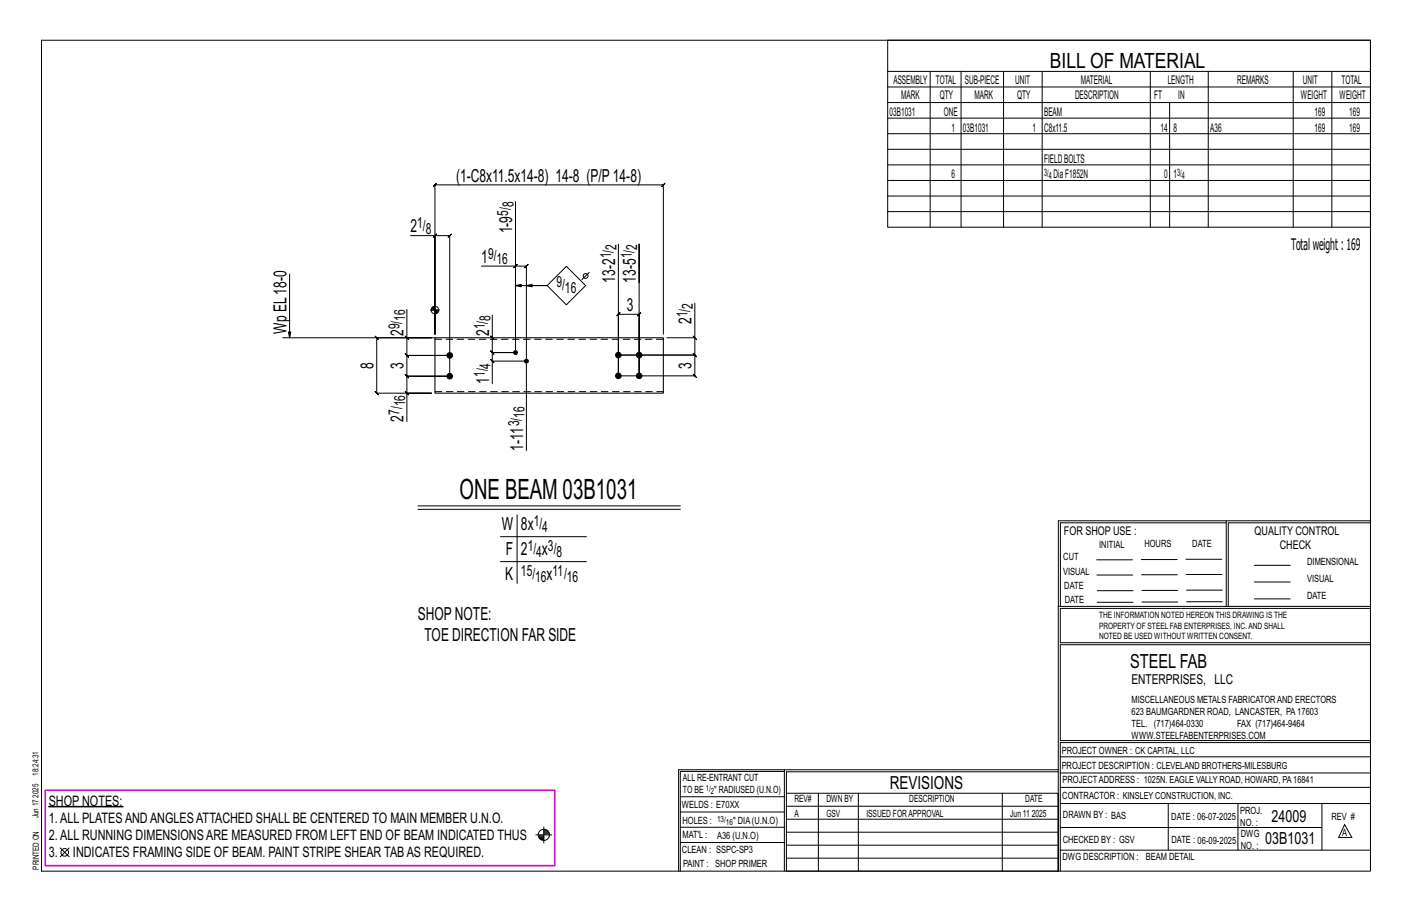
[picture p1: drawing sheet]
<svg xmlns="http://www.w3.org/2000/svg" width="432mm" height="279mm" viewBox="0 0 432 279" stroke-linecap="round" stroke-linejoin="round" font-family="sans-serif">
<defs><g id="words">
<text font-size="8.6" x="140.5" y="152.7">ONE BEAM 03B1031</text>
<text font-size="6.4" x="321.1" y="20.7">BILL OF MATERIAL</text>
<text font-size="5.9" x="345.6" y="204.1">STEEL FAB</text>
<g font-size="5.5">
<text x="139.5" y="55.5">(1-C8x11.5x14-8) 14-8 (P/P14-8)</text>
<text x="125.5" y="71">2</text>
<text x="156.6" y="71.3" transform="rotate(-90 156.6 71.3)">1-9</text>
<text x="147.2" y="80.4">1</text>
<text x="188.1" y="86.4" transform="rotate(-90 188.1 86.4)">13-2</text>
<text x="194.5" y="86.4" transform="rotate(-90 194.5 86.4)">13-5</text>
<text x="191.6" y="95.1">3</text>
<text x="211.5" y="99.1" transform="rotate(-90 211.5 99.1)">2</text>
<text x="87.6" y="102.2" transform="rotate(-90 87.6 102.2)">Wp EL18-0</text>
<text x="123.4" y="102.7" transform="rotate(-90 123.4 102.7)">2</text>
<text x="149.6" y="102.7" transform="rotate(-90 149.6 102.7)">2</text>
<text x="114.2" y="112.7" transform="rotate(-90 114.2 112.7)">8</text>
<text x="123.4" y="112.9" transform="rotate(-90 123.4 112.9)">3</text>
<text x="211.5" y="112.7" transform="rotate(-90 211.5 112.7)">3</text>
<text x="149.6" y="117.3" transform="rotate(-90 149.6 117.3)">1</text>
<text x="123.4" y="128.9" transform="rotate(-90 123.4 128.9)">2</text>
<text x="160" y="137.7" transform="rotate(-90 160 137.7)">1-11</text>
<text x="153.5" y="162.1">W</text>
<text x="159.3" y="162.1">8x</text>
<text x="154.7" y="169.7">F</text>
<text x="159.3" y="169.7">2</text>
<text x="165.7" y="169.7">x</text>
<text x="154.5" y="177.4">K</text>
<text x="167.2" y="177.4">x</text>
<text x="127.8" y="189.5">SHOPNOTE:</text>
<text x="129.8" y="196">TOE DIRECTION FAR SIDE</text>
<text x="272.2" y="241.1">REVISIONS</text>
</g>
<g font-size="5.1">
<text x="388.9" y="251.3">24009</text>
<text x="386.9" y="258.1">03B1031</text>
</g>
<text font-size="4.9" x="394.8" y="76.4">Totalweight : 169</text>
<g font-size="4.7">
<text x="157.1" y="63.4" transform="rotate(-90 157.1 63.4)">8</text>
<text x="127.6" y="69.8">1/</text>
<text x="130.2" y="71.5">8</text>
<text x="155.4" y="66" transform="rotate(-90 155.4 66)">5/</text>
<text x="188.5" y="76.4" transform="rotate(-90 188.5 76.4)">2</text>
<text x="194.9" y="76.4" transform="rotate(-90 194.9 76.4)">2</text>
<text x="149.2" y="79.1">9/</text>
<text x="151.9" y="80.8">16</text>
<text x="186.9" y="79" transform="rotate(-90 186.9 79)">1/</text>
<text x="193.2" y="79" transform="rotate(-90 193.2 79)">1/</text>
<text x="170.2" y="87.8">9/</text>
<text x="172.8" y="89.5">16</text>
<text x="211.9" y="94.4" transform="rotate(-90 211.9 94.4)">2</text>
<text x="122.2" y="100.7" transform="rotate(-90 122.2 100.7)">9/</text>
<text x="123.9" y="98.1" transform="rotate(-90 123.9 98.1)">16</text>
<text x="148.3" y="100.7" transform="rotate(-90 148.3 100.7)">1/</text>
<text x="150" y="98.1" transform="rotate(-90 150 98.1)">8</text>
<text x="210.3" y="97" transform="rotate(-90 210.3 97)">1/</text>
<text x="150" y="112.7" transform="rotate(-90 150 112.7)">4</text>
<text x="148.3" y="115.3" transform="rotate(-90 148.3 115.3)">1/</text>
<text x="123.9" y="124.2" transform="rotate(-90 123.9 124.2)">16</text>
<text x="122.2" y="126.8" transform="rotate(-90 122.2 126.8)">7/</text>
<text x="158.7" y="130.3" transform="rotate(-90 158.7 130.3)">3/</text>
<text x="160.4" y="127.7" transform="rotate(-90 160.4 127.7)">16</text>
<text x="163.2" y="160.9">1/</text>
<text x="165.8" y="162.5">4</text>
<text x="161.4" y="168.5">1/</text>
<text x="164" y="170.2">4</text>
<text x="167.6" y="168.5">3/</text>
<text x="170.2" y="170.2">8</text>
<text x="159.3" y="176.1">15/</text>
<text x="163.7" y="177.8">16</text>
<text x="169" y="176.1">11/</text>
<text x="173.4" y="177.8">16</text>
</g>
<g font-size="4.4">
<text x="14.9" y="251.5">1.ALL PLATESANDANGLESATTACHED SHALL BE CENTERED TO MAIN MEMBER U.N.O.</text>
<text x="14.9" y="246.3">SHOP NOTES:</text>
<text x="14.9" y="256.7">2.ALL RUNNING DIMENSIONSARE MEASURED FROM LEFT END OF BEAM INDICATED THUS</text>
<text x="14.9" y="262">3.</text>
<text x="22.3" y="262">INDICATES FRAMING SIDE OF BEAM. PAINT STRIPE SHEAR TABAS REQUIRED.</text>
</g>
<text font-size="4.2" x="346" y="209.1">ENTERPRISES, LLC</text>
<g font-size="3.7">
<text x="273.2" y="25.6">ASSEMBLY</text>
<text x="286.2" y="25.6">TOTAL</text>
<text x="295.1" y="25.6">SUB-PIECE</text>
<text x="310.4" y="25.6">UNIT</text>
<text x="330.5" y="25.6">MATERIAL</text>
<text x="357.1" y="25.6">LENGTH</text>
<text x="378.3" y="25.6">REMARKS</text>
<text x="398.4" y="25.6">UNIT</text>
<text x="410.2" y="25.6">TOTAL</text>
<text x="272.1" y="35.5">03B1031</text>
<text x="275.6" y="30.4">MARK</text>
<text x="287.4" y="30.4">QTY</text>
<text x="288.6" y="35.5">ONE</text>
<text x="298" y="30.4">MARK</text>
<text x="311" y="30.4">QTY</text>
<text x="319.3" y="35.5">BEAM</text>
<text x="328.7" y="30.4">DESCRIPTION</text>
<text x="353" y="30.4">FT</text>
<text x="360.3" y="30.4">IN</text>
<text x="397.8" y="30.4">WEIGHT</text>
<text x="402" y="35.5">169</text>
<text x="409.6" y="30.4">WEIGHT</text>
<text x="412.6" y="35.5">169</text>
<text x="290.9" y="40.2">1</text>
<text x="294.5" y="40.2">03B1031</text>
<text x="315.8" y="40.2">1</text>
<text x="319.3" y="40.2">C8x11.5</text>
<text x="354.9" y="40.2">14</text>
<text x="358.9" y="40.2">8</text>
<text x="370.1" y="40.2">A36</text>
<text x="402" y="40.2">169</text>
<text x="412.6" y="40.2">169</text>
<text x="319.3" y="49.7">FIELDBOLTS</text>
<text x="290.9" y="54.5">6</text>
<text x="322.2" y="54.5">DiaF1852N</text>
<text x="356" y="54.5">0</text>
<text x="358.9" y="54.5">1</text>
<text x="325.3" y="163.4">FOR SHOP USE :</text>
<text x="383.7" y="163.4">QUALITY CONTROL</text>
<text x="391.4" y="167.8">CHECK</text>
</g>
<g font-size="3.1">
<text x="319.3" y="53.7">3/</text>
<text x="360" y="53.7">3/</text>
<text x="320.7" y="54.8">4</text>
<text x="361.4" y="54.8">4</text>
<text x="336.2" y="167.4">INITIAL</text>
<text x="350" y="167.1">HOURS</text>
<text x="364.6" y="167.2">DATE</text>
<text x="325.2" y="171.3">CUT</text>
<text x="399.8" y="172.8">DIMENSIONAL</text>
<text x="325.1" y="175.8">VISUAL</text>
<text x="399.8" y="177.9">VISUAL</text>
<text x="325.5" y="180">DATE</text>
<text x="325.7" y="184.4">DATE</text>
<text x="399.8" y="183.1">DATE</text>
<text x="346" y="215">MISCELLANEOUS METALS FABRICATORAND ERECTORS</text>
<text x="346" y="218.6">623 BAUMGARDNER ROAD, LANCASTER, PA17603</text>
<text x="346" y="225.8">WWW.STEELFABENTERPRISES.COM</text>
<text x="346" y="222.2">TEL. (717)464-0330</text>
<text x="378.3" y="222.2">FAX (717)464-9464</text>
<text x="324.7" y="230.5">PROJECT OWNER : CK CAPITAL, LLC</text>
<text x="208.8" y="238.8">ALL RE-ENTRANT CUT</text>
<text x="324.7" y="235.1">PROJECT DESCRIPTION : CLEVELAND BROTHERS-MILESBURG</text>
<text x="324.9" y="239.5">PROJECTADDRESS : 1025N. EAGLE VALLY ROAD, HOWARD, PA16841</text>
<text x="208.8" y="242.5">TO BE</text>
<text x="218.4" y="242.5">&quot; RADIUSED (U.N.O)</text>
<text x="242.9" y="245.3">REV#</text>
<text x="252.7" y="245.3">DWN BY</text>
<text x="278.1" y="245.3">DESCRIPTION</text>
<text x="313.5" y="245.3">DATE</text>
<text x="324.9" y="244.2">CONTRACTOR : KINSLEY CONSTRUCTION, INC.</text>
<text x="208.5" y="247">WELDS : E70XX</text>
<text x="208.7" y="251.7">HOLES :</text>
<text x="224.2" y="251.8">&quot; DIA(U.N.O)</text>
<text x="242.9" y="249.9">A</text>
<text x="252.7" y="249.9">GSV</text>
<text x="264.9" y="249.9">ISSUED FORAPPROVAL</text>
<text x="309" y="249.9">Jun 11</text>
<text x="315.5" y="249.9">2025</text>
<text x="325.1" y="250">DRAWN BY : BAS</text>
<text x="358.2" y="250.5">DATE : 06-07-2025</text>
<text x="379.3" y="248.9">PROJ.</text>
<text x="407.2" y="250.5">REV #</text>
<text x="208.7" y="256.3">MAT'L :</text>
<text x="219.3" y="256.4">A36 (U.N.O)</text>
<text x="325" y="257.6">CHECKED BY : GSV</text>
<text x="358.3" y="257.7">DATE : 06-09-2025</text>
<text x="379.3" y="252.5">NO. :</text>
<text x="379.5" y="255.9">DWG</text>
<text x="410.5" y="255.5">A</text>
<text x="208.6" y="260.7">CLEAN : SSPC-SP3</text>
<text x="324.9" y="262.9">DWG DESCRIPTION :</text>
<text x="350.4" y="263">BEAM DETAIL</text>
<text x="379.5" y="259.5">NO. :</text>
<text x="208.9" y="265">PAINT : SHOP PRIMER</text>
</g>
<g font-size="2.7">
<text x="336.1" y="189">THE INFORMATION NOTED HEREON THIS DRAWING IS THE</text>
<text x="336.1" y="195.4">NOTED BE USED WITHOUT WRITTEN CONSENT.</text>
<text x="336.1" y="192.2">PROPERTY OF STEEL FAB ENTERPRISES, INC.AND SHALL</text>
</g>
<g font-size="2.6">
<text x="215.9" y="241.8">1/</text>
<text x="217.4" y="242.7">2</text>
<text x="219.3" y="251.1">13/</text>
<text x="222" y="252.1">16</text>
</g>
<g font-size="2.5">
<text x="11.7" y="237.1" transform="rotate(-90 11.7 237.1)">18:24:31</text>
<text x="11.8" y="243.8" transform="rotate(-90 11.8 243.8)">2025</text>
<text x="11.8" y="250.1" transform="rotate(-90 11.8 250.1)">Jun 17</text>
<text x="11.9" y="265.8" transform="rotate(-90 11.9 265.8)">PRINTED ON</text>
</g>
</g></defs>
<g fill="#000" stroke="#000" stroke-width=".31">
<path d="M14.9 246.5h22.7v.2h-22.7z"/>
<circle cx="137.5" cy="108.7" r=".86"/>
<circle cx="137.5" cy="115" r=".86"/>
<circle cx="157.6" cy="107.8" r=".6"/>
<circle cx="161" cy="110.4" r=".6"/>
<circle cx="189.1" cy="108.5" r=".86"/>
<circle cx="189.1" cy="114.9" r=".86"/>
<circle cx="195.5" cy="108.5" r=".86"/>
<circle cx="195.5" cy="114.9" r=".86"/>
</g>
<g fill="none" stroke="#000" stroke-width=".31">
<path d="M12.7 12.3h406.4v254h-406.4zM271.5 12.3h147.6v57.2h-147.6zM271.5 21.8h147.6M271.5 26.6h147.6M271.5 31.4h147.6M271.5 36.1h147.6M284.5 21.8v47.7M293.9 21.8v47.7M306.9 21.8v47.7M318.7 21.8v47.7M351.8 21.8v47.7M357.7 31.4v38.1"/>
<path d="M369.5 21.8v47.7M395.5 21.8v47.7M407.3 21.8v47.7M271.5 40.9h147.6M271.5 45.6h147.6M271.5 50.4h147.6M271.5 55.2h147.6M271.5 59.9h147.6M125.5 72h7.5v30.2v-45.7l-.5 .5 1-1-.5 .5h69.9l-.5 .5 1-1-.5 .5v45.7M133 72l-.5 .5 1-1zM133 72h4.5l-.5 .5 1-1-.5 .5v43M157.6 61.6v46.2h-7.1l-.5-.5 1 1-.5-.5v2.6"/>
<path d="M189.1 74.6v40.3v-18.8l-.5 .5 1-1-.5 .5h6.4l-.5 .5 1-1-.5 .5v18.8v-40.3v11.8M271.5 64.7h147.6M88.6 83.8v19.5l-.4-1.8h.7l-.3 1.8M124.4 94.6v8.7h7.6h-16.8l-.5-.5 1 1-.5-.5v16.9l-.5-.5 1 1-.5-.5h16.8h-7.6v8.7M131.6 94.8h2.8M132 94.3v.5M132.2 94v.8M132.4 93.8v1M132.6 93.7v1.1M132.8 93.6v1.2M133 93.4v8.8M133.2 94.8v1.1"/>
<path d="M133.4 94.8v1.1M133.6 94.8v1M133.9 94.8v.8M134.1 94.8v.5M147.2 81.3h10.4v26.5h-7.1l.5 .5-1-1 .5 .5v-4.5l.5 .5-1-1 .5 .5v-7M157.6 81.3l-.5 .5 1-1zM157.6 81.3h3.4l-.5 .5 1-1-.5 .5v29.1M157.6 87.3l1.8 .4v-.8l-1.8 .4h9.7h-6.3l1.7-.4v.8l-1.7-.4M173.2 81.4l5.9 5.9-5.9 5.9-5.9-5.9zM180.2 83.3l-2.2 2.2M212.5 92.7v10.6h-8.6M86.4 103.3h46.6"/>
<path d="M123.9 119.7l1 1zM123.9 102.8l1 1zM124.4 103.3v5.4l-.5-.5 1 1-.5-.5h13.1h-13.1l-.5-.5 1 1-.5-.5v6.3l-.5-.5 1 1-.5-.5h13.1h-13.1l-.5-.5 1 1-.5-.5v5.2M150 109.9l1 1zM150.5 117.3v-6.9h10.5v27.3M212 102.8l1 1zM212.5 103.3v5.2l-.5-.5 1 1-.5-.5h-23.4h23.4l-.5-.5 1 1-.5-.5v6.4l-.5-.5 1 1-.5-.5h-23.4M127.8 154.6h80.2M127.8 155.7h80.2M158.1 157.4v20.9M375 159.8h-50.7v25.6M375 159.2h-51.3l-.1 107.1"/>
<path d="M419.1 159.2h-44.1v26.2M419.1 159.8h-43.5v25.6M153 164.1h26.3M153 171.7h26.3M335.4 171.1h10.9M335.4 175.8h11M349 171h11M349.1 175.7h11M362.7 171h10.9M362.7 175.6h11M383.6 172.8h11M383.6 177.9h11"/>
<path d="M323.7 185.4h95.4M335.5 184.1h11M335.5 180.6h11M349.2 184h11M349.2 180.5h11M362.9 180.4h10.9M362.9 184h10.9M383.6 183.1h11M419.1 186h-94.9v10.5h94.9M419.1 197.1h-94.9v29.3h94.9v.6h-94.9v39.3M239.9 235.8h-31.9v30.5M239.9 235.3h-32.4v31"/>
<path d="M323.6 235.3h-83.7v31M323.6 235.9h-83.1v6.6M324.2 236.3h94.9M324.2 231.4h94.9M18.4 259.2l2.7 2.7M21.1 259.2l-2.7 2.7M163.8 255.2h5M164.6 255.5h1.7M164.7 255.8h1.6M164.8 256.1h1.5M165 256.4h1.3M165.4 256.6h.9"/>
<path d="M166.3 252.8v4.9M166.3 254.1h1.3M166.3 253.8h.9M166.3 254.6h1.6M166.3 254.3h1.5M166.3 254.9h1.7M208 252.9h31.9M208 257.5h31.9M208 243.6h31.9M208 248.2h31.9M240.5 242.5h83.1v23.8h-83.1zM240.5 258.4h83.1"/>
<path d="M240.5 254.4h83.1M240.5 250.4h83.1M240.5 246.5h83.1M250.3 242.5v23.8M262.5 242.5v23.8M306.5 242.5v23.8M324.2 253h80.1M324.2 245.6h94.9M324.2 259.9h94.9M324.2 240.7h94.9M357.3 245.6v14.3M378.6 245.6v14.3"/>
<path d="M404.3 245.6v14.3M411.2 252.1l2.2 3.9h-4zM240.5 262.3h83.1"/>
<circle cx="133" cy="94.8" r="1.16"/>
<circle cx="179.1" cy="84.4" r=".74"/>
<circle cx="166.3" cy="255.2" r="1.71"/>
<circle cx="19.8" cy="260.6" r="1.17"/>
</g>
<path d="M13.8 241.6h155.8v23h-155.8z" fill="none" stroke="#f0f" stroke-width=".5"/>
<path d="M133 103.3h69.9v16.9h-69.9z" fill="none" stroke="#000" stroke-width=".32"/>
<path d="M133 103.7h69.9M202.9 119.7h-69.9" fill="none" stroke="#000" stroke-width=".31" stroke-dasharray="2 1.4"/>
<use href="#words"/>
</svg>
